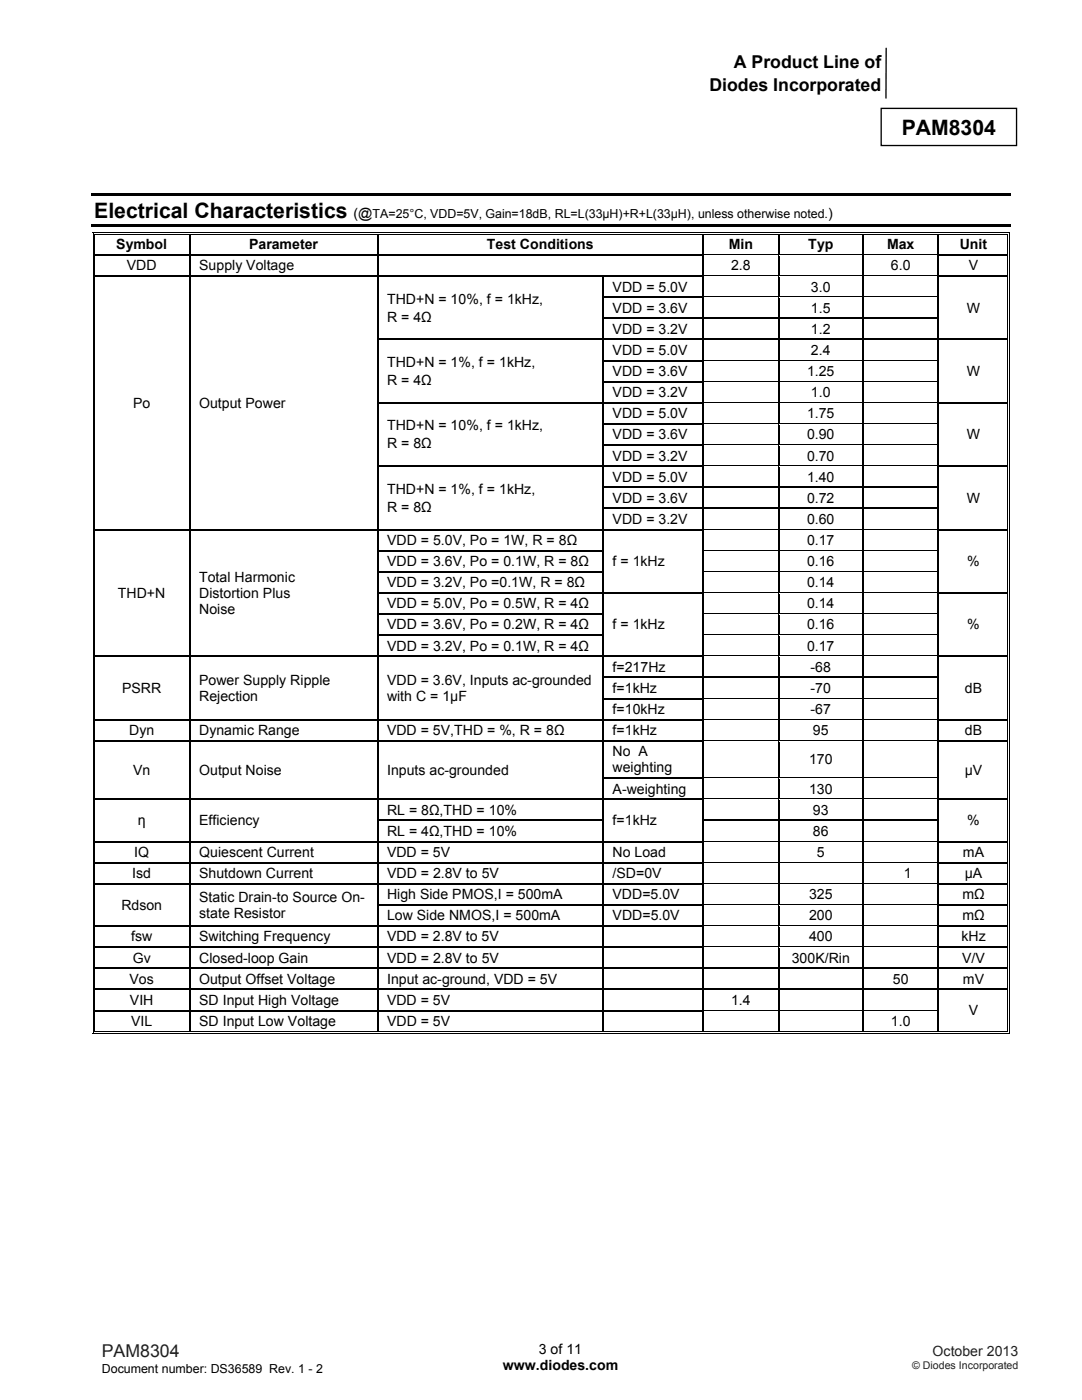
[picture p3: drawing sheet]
<svg xmlns="http://www.w3.org/2000/svg" width="216mm" height="279mm" viewBox="0 0 216 279" stroke-linecap="round" stroke-linejoin="round" font-family="sans-serif">
<defs><g id="words">
<g font-size="4.2">
<text x="179.9" y="27">PAM8304</text>
<text x="18.8" y="43.4">Electrical Characteristics</text>
</g>
<g font-size="3.5">
<text x="146.4" y="13.6">A Product Line of</text>
<text x="141.5" y="18.1">Diodes Incorporated</text>
</g>
<text font-size="3.5" fill="#231f20" x="20.3" y="270.9">PAM8304</text>
<g font-size="2.8">
<text x="70.6" y="43.4">(@</text>
<text x="165.2" y="43.4">)</text>
<text x="23.2" y="49.8">Symbol</text>
<text x="25.3" y="54">VDD</text>
<text x="39.8" y="54">Supply Voltage</text>
<text x="49.7" y="49.8">Parameter</text>
<text x="97.2" y="49.8">Test Conditions</text>
<text x="145.4" y="49.8">Min</text>
<text x="145.9" y="54">2.8</text>
<text x="161.3" y="49.8">Typ</text>
<text x="177" y="49.8">Max</text>
<text x="177.8" y="54">6.0</text>
<text x="191.5" y="49.8">Unit</text>
<text x="193.3" y="54">V</text>
<text x="122.2" y="58.2">VDD = 5.0V</text>
<text x="161.8" y="58.2">3.0</text>
<text x="77.2" y="60.6">THD+N = 10%, f = 1kHz,</text>
<text x="77.2" y="64.2">R = 4Ω</text>
<text x="122.2" y="62.4">VDD = 3.6V</text>
<text x="161.8" y="62.4">1.5</text>
<text x="192.9" y="62.4">W</text>
<text x="122.2" y="66.6">VDD = 3.2V</text>
<text x="122.2" y="70.8">VDD = 5.0V</text>
<text x="161.8" y="66.6">1.2</text>
<text x="161.8" y="70.8">2.4</text>
<text x="77.2" y="73.3">THD+N = 1%, f = 1kHz,</text>
<text x="77.2" y="76.8">R = 4Ω</text>
<text x="122.2" y="75.1">VDD = 3.6V</text>
<text x="161" y="75.1">1.25</text>
<text x="192.9" y="75.1">W</text>
<text x="26.6" y="81.4">Po</text>
<text x="39.8" y="81.4">Output Power</text>
<text x="122.2" y="79.3">VDD = 3.2V</text>
<text x="122.2" y="83.5">VDD = 5.0V</text>
<text x="161" y="83.5">1.75</text>
<text x="161.8" y="79.3">1.0</text>
<text x="77.2" y="85.9">THD+N = 10%, f = 1kHz,</text>
<text x="77.2" y="89.5">R = 8Ω</text>
<text x="122.2" y="87.7">VDD = 3.6V</text>
<text x="161" y="87.7">0.90</text>
<text x="192.9" y="87.7">W</text>
<text x="122.2" y="91.9">VDD = 3.2V</text>
<text x="161" y="91.9">0.70</text>
<text x="77.2" y="98.5">THD+N = 1%, f = 1kHz,</text>
<text x="122.2" y="100.3">VDD = 3.6V</text>
<text x="122.2" y="96.1">VDD = 5.0V</text>
<text x="161" y="96.1">1.40</text>
<text x="161" y="100.3">0.72</text>
<text x="192.9" y="100.3">W</text>
<text x="77.2" y="102.1">R = 8Ω</text>
<text x="122.2" y="104.6">VDD = 3.2V</text>
<text x="161" y="104.6">0.60</text>
<text x="77.2" y="113">VDD = 3.6V, Po = 0.1W, R = 8Ω</text>
<text x="77.2" y="108.8">VDD = 5.0V, Po = 1W, R = 8Ω</text>
<text x="122.2" y="113">f = 1kHz</text>
<text x="161" y="108.8">0.17</text>
<text x="161" y="113">0.16</text>
<text x="193" y="113">%</text>
<text x="23.5" y="119.3">THD+N</text>
<text x="39.8" y="116.1">Total Harmonic</text>
<text x="39.8" y="119.3">Distortion Plus</text>
<text x="77.2" y="117.2">VDD = 3.2V, Po =0.1W, R = 8Ω</text>
<text x="161" y="117.2">0.14</text>
<text x="39.8" y="122.6">Noise</text>
<text x="77.2" y="121.4">VDD = 5.0V, Po = 0.5W, R = 4Ω</text>
<text x="77.2" y="125.6">VDD = 3.6V, Po = 0.2W, R = 4Ω</text>
<text x="122.2" y="125.6">f = 1kHz</text>
<text x="161" y="121.4">0.14</text>
<text x="161" y="125.6">0.16</text>
<text x="193" y="125.6">%</text>
<text x="77.2" y="129.9">VDD = 3.2V, Po = 0.1W, R = 4Ω</text>
<text x="161" y="129.9">0.17</text>
<text x="39.8" y="136.7">Power Supply Ripple</text>
<text x="77.2" y="136.7">VDD = 3.6V, Inputs ac-grounded</text>
<text x="122.2" y="134.1">f=217Hz</text>
<text x="161.7" y="134.1">-68</text>
<text x="24.4" y="138.3">PSRR</text>
<text x="39.8" y="139.9">Rejection</text>
<text x="77.2" y="139.9">with C = 1μF</text>
<text x="122.2" y="138.3">f=1kHz</text>
<text x="122.2" y="142.5">f=10kHz</text>
<text x="161.7" y="138.3">-70</text>
<text x="161.7" y="142.5">-67</text>
<text x="192.5" y="138.3">dB</text>
<text x="25.8" y="146.7">Dyn</text>
<text x="39.8" y="146.7">Dynamic Range</text>
<text x="77.2" y="146.7">VDD = 5V,THD = %, R = 8Ω</text>
<text x="122.2" y="146.7">f=1kHz</text>
<text x="162.2" y="146.7">95</text>
<text x="192.5" y="146.7">dB</text>
<text x="26.6" y="154.7">Vn</text>
<text x="39.7" y="154.7">Output Noise</text>
<text x="77.2" y="154.7">Inputs ac-grounded</text>
<text x="122.2" y="150.9">No A</text>
<text x="122.2" y="154.2">weighting</text>
<text x="161.4" y="152.5">170</text>
<text x="192.5" y="154.7">μV</text>
<text x="122.2" y="158.4">A-weighting</text>
<text x="161.4" y="158.4">130</text>
<text x="27.5" y="164.7">η</text>
<text x="39.8" y="164.7">Efficiency</text>
<text x="77.2" y="166.8">RL = 4Ω,THD = 10%</text>
<text x="77.2" y="162.6">RL = 8Ω,THD = 10%</text>
<text x="122.2" y="164.7">f=1kHz</text>
<text x="162.2" y="162.6">93</text>
<text x="162.2" y="166.8">86</text>
<text x="193" y="164.7">%</text>
<text x="26.8" y="171">IQ</text>
<text x="39.7" y="171">Quiescent Current</text>
<text x="77.2" y="171">VDD = 5V</text>
<text x="122.2" y="171">No Load</text>
<text x="163" y="171">5</text>
<text x="192.2" y="171">mA</text>
<text x="26.4" y="175.2">Isd</text>
<text x="39.7" y="175.2">Shutdown Current</text>
<text x="39.8" y="179.9">Static Drain-to Source On-</text>
<text x="77.2" y="179.5">High Side PMOS,I = 500mA</text>
<text x="77.2" y="175.2">VDD = 2.8V to 5V</text>
<text x="122.2" y="179.5">VDD=5.0V</text>
<text x="122.2" y="175.2">/SD=0V</text>
<text x="161.4" y="179.5">325</text>
<text x="180.4" y="175.2">1</text>
<text x="192" y="179.5">mΩ</text>
<text x="192.5" y="175.2">μA</text>
<text x="24.2" y="181.6">Rdson</text>
<text x="39.8" y="183.2">state Resistor</text>
<text x="77.2" y="183.7">Low Side NMOS,I = 500mA</text>
<text x="122.2" y="183.7">VDD=5.0V</text>
<text x="161.4" y="183.7">200</text>
<text x="192" y="183.7">mΩ</text>
<text x="26.2" y="187.9">fsw</text>
<text x="39.7" y="187.9">Switching Frequency</text>
<text x="77.2" y="187.9">VDD = 2.8V to 5V</text>
<text x="161.4" y="187.9">400</text>
<text x="191.8" y="187.9">kHz</text>
<text x="25.8" y="196.3">Vos</text>
<text x="26.5" y="192.1">Gv</text>
<text x="39.7" y="196.3">Output Offset Voltage</text>
<text x="39.8" y="192.1">Closed-loop Gain</text>
<text x="77.2" y="196.3">Input ac-ground, VDD = 5V</text>
<text x="77.2" y="192.1">VDD = 2.8V to 5V</text>
<text x="158" y="192.1">300K/Rin</text>
<text x="178.2" y="196.3">50</text>
<text x="192" y="192.1">V/V</text>
<text x="192.2" y="196.3">mV</text>
<text x="25.9" y="200.5">VIH</text>
<text x="39.8" y="200.5">SD Input High Voltage</text>
<text x="77.2" y="200.5">VDD = 5V</text>
<text x="145.9" y="200.5">1.4</text>
<text x="193.3" y="202.6">V</text>
<text x="26.2" y="204.7">VIL</text>
<text x="39.7" y="204.7">SD Input Low Voltage</text>
<text x="77.2" y="204.7">VDD = 5V</text>
<text x="177.8" y="204.7">1.0</text>
<text x="100.3" y="273.5">www.diodes.com</text>
<text x="107.5" y="270.2">3 of 11</text>
</g>
<text font-size="2.8" fill="#231f20" x="186.1" y="270.6">October 2013</text>
<g font-size="2.5">
<text x="74.4" y="43.4">TA=25°C, VDD=5V, Gain=18dB, RL=L(33μH)+R+L(33μH), unless otherwise noted.</text>
<text x="20.3" y="274">Document number: DS36589 Rev. 1 - 2</text>
</g>
<text font-size="2.1" fill="#231f20" x="182" y="273.2">© Diodes Incorporated</text>
</g></defs>
<path d="M176.8 9.6v10M175.8 21.6h27v7.4h-27z" fill="none" stroke="#000" stroke-width=".26"/>
<g fill="#000">
<path d="M18.3 38.6h183.4v.5h-183.4zM18.3 44.7h183.4v.5h-183.4zM18.5 46.3h.1v.5h-.1zM18.5 46.3h.5v.2h-.5zM18.8 46.6h.2v.2h-.2zM37.7 46.8h.3zM37.7 46.3h.5v.2h-.5zM37.7 46.6h.5v.2h-.5zM75.2 46.8h.3zM75.2 46.3h.5v.2h-.5zM75.2 46.6h.5v.2h-.5zM140.2 46.8h.3z"/>
<path d="M140.2 46.3h.5v.2h-.5zM140.2 46.6h.5v.2h-.5zM155.2 46.8h.3zM155.2 46.3h.5v.2h-.5zM155.2 46.6h.5v.2h-.5zM172.1 46.8h.3zM172.1 46.3h.5v.2h-.5zM172.1 46.6h.5v.2h-.5zM187.1 46.8h.3zM187.1 46.3h.5v.2h-.5zM187.1 46.6h.5v.2h-.5zM201 46.3h.5v.2h-.5z"/>
<path d="M201 46.6h.2v.2h-.2zM201.4 46.3h.1v.5h-.1z"/>
</g>
<g fill="none" stroke="#000" stroke-width=".2">
<path d="M18.6 46.8v4M18.9 46.8v4M19 46.4h18.7M19 46.7h18.7M38.2 46.4h37M38.2 46.7h37M75.7 46.4h64.5M75.7 46.7h64.5M140.7 46.4h14.5M140.7 46.7h14.5M155.7 46.4h16.4M155.7 46.7h16.4"/>
<path d="M172.6 46.4h14.5M172.6 46.7h14.5M187.6 46.4h13.4M187.6 46.7h13.4M201.1 46.8v4M201.5 46.8v4"/>
</g>
<path d="M37.8 46.8v4M75.3 46.8v4M140.3 46.8v4M155.3 46.8v4M172.2 46.8v4M187.2 46.8v4" fill="none" stroke="#000" stroke-width=".25"/>
<g fill="#fff">
<path d="M140.5 51h14.7v4h-14.7z"/>
<path d="M142.2 51h11.2v4h-11.2z"/>
<path d="M155.5 51h16.6v4h-16.6z"/>
<path d="M157.2 51h13.1v4h-13.1z"/>
<path d="M172.4 51h14.7v4h-14.7z"/>
<path d="M174.1 51h11.2v4h-11.2z"/>
</g>
<path d="M18.5 50.8h.1v.2h-.1zM18.8 50.8h.2v.2h-.2zM37.7 50.8h.3v.2h-.3zM75.2 50.8h.3v.2h-.3zM140.2 50.8h.3v.2h-.3z" fill="#000"/>
<path d="M19 50.9h18.7M38 50.9h37.2M75.5 50.9h64.7M140.5 50.9h14.7" fill="none" stroke="#000" stroke-width=".25"/>
<path d="M140.5 51h14.7z" fill="#fff"/>
<path d="M155.2 50.8h.3v.2h-.3z" fill="#000"/>
<path d="M155.5 50.9h16.6" fill="none" stroke="#000" stroke-width=".25"/>
<path d="M155.5 51h16.6z" fill="#fff"/>
<path d="M172.1 50.8h.3v.2h-.3z" fill="#000"/>
<path d="M172.4 50.9h14.7" fill="none" stroke="#000" stroke-width=".25"/>
<path d="M172.4 51h14.7z" fill="#fff"/>
<path d="M187.1 50.8h.3v.2h-.3zM201 50.8h.2v.2h-.2zM201.4 50.8h.1v.2h-.1z" fill="#000"/>
<path d="M37.8 51v4M75.3 51v4M140.3 51v4M155.3 51v4M172.2 51v4M187.2 51v4M187.4 50.9h13.6" fill="none" stroke="#000" stroke-width=".25"/>
<path d="M18.6 51v4M18.9 51v4M201.1 51v4M201.5 51v4" fill="none" stroke="#000" stroke-width=".2"/>
<g fill="#fff">
<path d="M140.5 55.2h14.7v4h-14.7z"/>
<path d="M142.2 55.2h11.2v4h-11.2z"/>
<path d="M155.5 55.2h16.6v4h-16.6z"/>
<path d="M157.2 55.2h13.1v4h-13.1z"/>
<path d="M172.4 55.2h14.7v4h-14.7z"/>
<path d="M174.1 55.2h11.2v4h-11.2z"/>
</g>
<path d="M18.5 55h.1v.2h-.1zM18.8 55h.2v.2h-.2zM37.7 55h.3v.2h-.3zM75.2 55h.3v.2h-.3zM120.2 55h.3v.2h-.3zM140.2 55h.3v.2h-.3z" fill="#000"/>
<path d="M19 55.1h18.7M38 55.1h37.2M75.5 55.1h44.7M120.5 55.1h19.7M140.5 55.1h14.7" fill="none" stroke="#000" stroke-width=".25"/>
<path d="M140.5 55.2h14.7z" fill="#fff"/>
<path d="M155.2 55h.3v.2h-.3z" fill="#000"/>
<path d="M155.5 55.1h16.6" fill="none" stroke="#000" stroke-width=".25"/>
<path d="M155.5 55.2h16.6z" fill="#fff"/>
<path d="M172.1 55h.3v.2h-.3z" fill="#000"/>
<path d="M172.4 55.1h14.7" fill="none" stroke="#000" stroke-width=".25"/>
<path d="M172.4 55.2h14.7z" fill="#fff"/>
<path d="M187.1 55h.3v.2h-.3zM201 55h.2v.2h-.2zM201.4 55h.1v.2h-.1z" fill="#000"/>
<path d="M37.8 55.2v4M75.3 55.2v4M120.3 55.2v4M140.3 55.2v4M155.3 55.2v4M172.2 55.2v4M187.2 55.2v4M187.4 55.1h13.6" fill="none" stroke="#000" stroke-width=".25"/>
<path d="M18.6 55.2v4M18.9 55.2v4M201.1 55.2v4M201.5 55.2v4" fill="none" stroke="#000" stroke-width=".2"/>
<g fill="#fff">
<path d="M140.5 59.5h14.7v3.9h-14.7z"/>
<path d="M142.2 59.5h11.2v3.9h-11.2z"/>
<path d="M155.5 59.5h16.6v3.9h-16.6z"/>
<path d="M157.2 59.5h13.1v3.9h-13.1z"/>
<path d="M172.4 59.5h14.7v3.9h-14.7z"/>
<path d="M174.1 59.5h11.2v3.9h-11.2z"/>
</g>
<path d="M18.5 59.2h.1v.3h-.1zM18.8 59.2h.2v.3h-.2zM37.7 59.2h.3v.3h-.3zM75.2 59.2h.3v.3h-.3zM120.2 59.2h.3v.3h-.3zM140.2 59.2h.3v.3h-.3z" fill="#000"/>
<path d="M120.5 59.3h19.7M140.5 59.3h14.7" fill="none" stroke="#000" stroke-width=".25"/>
<path d="M140.5 59.5h14.7z" fill="#fff"/>
<path d="M155.2 59.2h.3v.3h-.3z" fill="#000"/>
<path d="M155.5 59.3h16.6" fill="none" stroke="#000" stroke-width=".25"/>
<path d="M155.5 59.5h16.6z" fill="#fff"/>
<path d="M172.1 59.2h.3v.3h-.3z" fill="#000"/>
<path d="M172.4 59.3h14.7" fill="none" stroke="#000" stroke-width=".25"/>
<path d="M172.4 59.5h14.7z" fill="#fff"/>
<path d="M187.1 59.2h.3v.3h-.3zM201 59.2h.2v.3h-.2zM201.4 59.2h.1v.3h-.1z" fill="#000"/>
<path d="M18.6 59.5v3.9M18.9 59.5v3.9M201.1 59.5v3.9M201.5 59.5v3.9" fill="none" stroke="#000" stroke-width=".2"/>
<path d="M37.8 59.5v3.9M75.3 59.5v3.9M120.3 59.5v3.9M140.3 59.5v3.9M155.3 59.5v3.9M172.2 59.5v3.9M187.2 59.5v3.9" fill="none" stroke="#000" stroke-width=".25"/>
<g fill="#fff">
<path d="M140.5 63.7h14.7v3.9h-14.7z"/>
<path d="M142.2 63.7h11.2v3.9h-11.2z"/>
<path d="M155.5 63.7h16.6v3.9h-16.6z"/>
<path d="M157.2 63.7h13.1v3.9h-13.1z"/>
<path d="M172.4 63.7h14.7v3.9h-14.7z"/>
<path d="M174.1 63.7h11.2v3.9h-11.2z"/>
</g>
<path d="M18.5 63.4h.1v.3h-.1zM18.8 63.4h.2v.3h-.2zM37.7 63.4h.3v.3h-.3zM75.2 63.4h.3v.3h-.3zM120.2 63.4h.3v.3h-.3zM140.2 63.4h.3v.3h-.3z" fill="#000"/>
<path d="M120.5 63.5h19.7M140.5 63.5h14.7" fill="none" stroke="#000" stroke-width=".25"/>
<path d="M140.5 63.7h14.7z" fill="#fff"/>
<path d="M155.2 63.4h.3v.3h-.3z" fill="#000"/>
<path d="M155.5 63.5h16.6" fill="none" stroke="#000" stroke-width=".25"/>
<path d="M155.5 63.7h16.6z" fill="#fff"/>
<path d="M172.1 63.4h.3v.3h-.3z" fill="#000"/>
<path d="M172.4 63.5h14.7" fill="none" stroke="#000" stroke-width=".25"/>
<path d="M172.4 63.7h14.7z" fill="#fff"/>
<path d="M187.1 63.4h.3v.3h-.3zM201 63.4h.2v.3h-.2zM201.4 63.4h.1v.3h-.1z" fill="#000"/>
<path d="M18.6 63.7v3.9M18.9 63.7v3.9M201.1 63.7v3.9M201.5 63.7v3.9" fill="none" stroke="#000" stroke-width=".2"/>
<path d="M37.8 63.7v3.9M75.3 63.7v3.9M120.3 63.7v3.9M140.3 63.7v3.9M155.3 63.7v3.9M172.2 63.7v3.9M187.2 63.7v3.9" fill="none" stroke="#000" stroke-width=".25"/>
<g fill="#fff">
<path d="M140.5 67.9h14.7v3.9h-14.7z"/>
<path d="M142.2 67.9h11.2v3.9h-11.2z"/>
<path d="M155.5 67.9h16.6v3.9h-16.6z"/>
<path d="M157.2 67.9h13.1v3.9h-13.1z"/>
<path d="M172.4 67.9h14.7v3.9h-14.7z"/>
<path d="M174.1 67.9h11.2v3.9h-11.2z"/>
</g>
<path d="M18.5 67.6h.1v.3h-.1zM18.8 67.6h.2v.3h-.2zM37.7 67.6h.3v.3h-.3zM75.2 67.6h.3v.3h-.3zM120.2 67.6h.3v.3h-.3zM140.2 67.6h.3v.3h-.3z" fill="#000"/>
<path d="M75.5 67.8h44.7M120.5 67.8h19.7M140.5 67.8h14.7" fill="none" stroke="#000" stroke-width=".25"/>
<path d="M140.5 67.9h14.7z" fill="#fff"/>
<path d="M155.2 67.6h.3v.3h-.3z" fill="#000"/>
<path d="M155.5 67.8h16.6" fill="none" stroke="#000" stroke-width=".25"/>
<path d="M155.5 67.9h16.6z" fill="#fff"/>
<path d="M172.1 67.6h.3v.3h-.3z" fill="#000"/>
<path d="M172.4 67.8h14.7" fill="none" stroke="#000" stroke-width=".25"/>
<path d="M172.4 67.9h14.7z" fill="#fff"/>
<path d="M187.1 67.6h.3v.3h-.3zM201 67.6h.2v.3h-.2zM201.4 67.6h.1v.3h-.1z" fill="#000"/>
<path d="M37.8 67.9v3.9M75.3 67.9v3.9M120.3 67.9v3.9M140.3 67.9v3.9M155.3 67.9v3.9M172.2 67.9v3.9M187.2 67.9v3.9M187.4 67.8h13.6" fill="none" stroke="#000" stroke-width=".25"/>
<path d="M18.6 67.9v3.9M18.9 67.9v3.9M201.1 67.9v3.9M201.5 67.9v3.9" fill="none" stroke="#000" stroke-width=".2"/>
<g fill="#fff">
<path d="M140.5 72.1h14.7v4h-14.7z"/>
<path d="M142.2 72.1h11.2v4h-11.2z"/>
<path d="M155.5 72.1h16.6v4h-16.6z"/>
<path d="M157.2 72.1h13.1v4h-13.1z"/>
<path d="M172.4 72.1h14.7v4h-14.7z"/>
<path d="M174.1 72.1h11.2v4h-11.2z"/>
</g>
<path d="M18.5 71.8h.1v.3h-.1zM18.8 71.8h.2v.3h-.2zM37.7 71.8h.3v.3h-.3zM75.2 71.8h.3v.3h-.3zM120.2 71.8h.3v.3h-.3zM140.2 71.8h.3v.3h-.3z" fill="#000"/>
<path d="M120.5 72h19.7M140.5 72h14.7" fill="none" stroke="#000" stroke-width=".25"/>
<path d="M140.5 72.1h14.7z" fill="#fff"/>
<path d="M155.2 71.8h.3v.3h-.3z" fill="#000"/>
<path d="M155.5 72h16.6" fill="none" stroke="#000" stroke-width=".25"/>
<path d="M155.5 72.1h16.6z" fill="#fff"/>
<path d="M172.1 71.8h.3v.3h-.3z" fill="#000"/>
<path d="M172.4 72h14.7" fill="none" stroke="#000" stroke-width=".25"/>
<path d="M172.4 72.1h14.7z" fill="#fff"/>
<path d="M187.1 71.8h.3v.3h-.3zM201 71.8h.2v.3h-.2zM201.4 71.8h.1v.3h-.1z" fill="#000"/>
<path d="M18.6 72.1v4M18.9 72.1v4M201.1 72.1v4M201.5 72.1v4" fill="none" stroke="#000" stroke-width=".2"/>
<path d="M37.8 72.1v4M75.3 72.1v4M120.3 72.1v4M140.3 72.1v4M155.3 72.1v4M172.2 72.1v4M187.2 72.1v4" fill="none" stroke="#000" stroke-width=".25"/>
<g fill="#fff">
<path d="M140.5 76.3h14.7v4h-14.7z"/>
<path d="M142.2 76.3h11.2v4h-11.2z"/>
<path d="M155.5 76.3h16.6v4h-16.6z"/>
<path d="M157.2 76.3h13.1v4h-13.1z"/>
<path d="M172.4 76.3h14.7v4h-14.7z"/>
<path d="M174.1 76.3h11.2v4h-11.2z"/>
</g>
<path d="M18.5 76.1h.1v.2h-.1zM18.8 76.1h.2v.2h-.2zM37.7 76.1h.3v.2h-.3zM75.2 76.1h.3v.2h-.3zM120.2 76.1h.3v.2h-.3zM140.2 76.1h.3v.2h-.3z" fill="#000"/>
<path d="M120.5 76.2h19.7M140.5 76.2h14.7" fill="none" stroke="#000" stroke-width=".25"/>
<path d="M140.5 76.3h14.7z" fill="#fff"/>
<path d="M155.2 76.1h.3v.2h-.3z" fill="#000"/>
<path d="M155.5 76.2h16.6" fill="none" stroke="#000" stroke-width=".25"/>
<path d="M155.5 76.3h16.6z" fill="#fff"/>
<path d="M172.1 76.1h.3v.2h-.3z" fill="#000"/>
<path d="M172.4 76.2h14.7" fill="none" stroke="#000" stroke-width=".25"/>
<path d="M172.4 76.3h14.7z" fill="#fff"/>
<path d="M187.1 76.1h.3v.2h-.3zM201 76.1h.2v.2h-.2zM201.4 76.1h.1v.2h-.1z" fill="#000"/>
<path d="M18.6 76.3v4M18.9 76.3v4M201.1 76.3v4M201.5 76.3v4" fill="none" stroke="#000" stroke-width=".2"/>
<path d="M37.8 76.3v4M75.3 76.3v4M120.3 76.3v4M140.3 76.3v4M155.3 76.3v4M172.2 76.3v4M187.2 76.3v4" fill="none" stroke="#000" stroke-width=".25"/>
<g fill="#fff">
<path d="M140.5 80.5h14.7v4h-14.7z"/>
<path d="M142.2 80.5h11.2v4h-11.2z"/>
<path d="M155.5 80.5h16.6v4h-16.6z"/>
<path d="M157.2 80.5h13.1v4h-13.1z"/>
<path d="M172.4 80.5h14.7v4h-14.7z"/>
<path d="M174.1 80.5h11.2v4h-11.2z"/>
</g>
<path d="M18.5 80.3h.1v.2h-.1zM18.8 80.3h.2v.2h-.2zM37.7 80.3h.3v.2h-.3zM75.2 80.3h.3v.2h-.3zM120.2 80.3h.3v.2h-.3zM140.2 80.3h.3v.2h-.3z" fill="#000"/>
<path d="M75.5 80.4h44.7M120.5 80.4h19.7M140.5 80.4h14.7" fill="none" stroke="#000" stroke-width=".25"/>
<path d="M140.5 80.5h14.7z" fill="#fff"/>
<path d="M155.2 80.3h.3v.2h-.3z" fill="#000"/>
<path d="M155.5 80.4h16.6" fill="none" stroke="#000" stroke-width=".25"/>
<path d="M155.5 80.5h16.6z" fill="#fff"/>
<path d="M172.1 80.3h.3v.2h-.3z" fill="#000"/>
<path d="M172.4 80.4h14.7" fill="none" stroke="#000" stroke-width=".25"/>
<path d="M172.4 80.5h14.7z" fill="#fff"/>
<path d="M187.1 80.3h.3v.2h-.3zM201 80.3h.2v.2h-.2zM201.4 80.3h.1v.2h-.1z" fill="#000"/>
<path d="M37.8 80.5v4M75.3 80.5v4M120.3 80.5v4M140.3 80.5v4M155.3 80.5v4M172.2 80.5v4M187.2 80.5v4M187.4 80.4h13.6" fill="none" stroke="#000" stroke-width=".25"/>
<path d="M18.6 80.5v4M18.9 80.5v4M201.1 80.5v4M201.5 80.5v4" fill="none" stroke="#000" stroke-width=".2"/>
<g fill="#fff">
<path d="M140.5 84.8h14.7v3.9h-14.7z"/>
<path d="M142.2 84.8h11.2v3.9h-11.2z"/>
<path d="M155.5 84.8h16.6v3.9h-16.6z"/>
<path d="M157.2 84.8h13.1v3.9h-13.1z"/>
<path d="M172.4 84.8h14.7v3.9h-14.7z"/>
<path d="M174.1 84.8h11.2v3.9h-11.2z"/>
</g>
<path d="M18.5 84.5h.1v.3h-.1zM18.8 84.5h.2v.3h-.2zM37.7 84.5h.3v.3h-.3zM75.2 84.5h.3v.3h-.3zM120.2 84.5h.3v.3h-.3zM140.2 84.5h.3v.3h-.3z" fill="#000"/>
<path d="M120.5 84.6h19.7M140.5 84.6h14.7" fill="none" stroke="#000" stroke-width=".25"/>
<path d="M140.5 84.7l14.7 .1z" fill="#fff"/>
<path d="M155.2 84.5h.3v.3h-.3z" fill="#000"/>
<path d="M155.5 84.6h16.6" fill="none" stroke="#000" stroke-width=".25"/>
<path d="M155.5 84.7l16.6 .1z" fill="#fff"/>
<path d="M172.1 84.5h.3v.3h-.3z" fill="#000"/>
<path d="M172.4 84.6h14.7" fill="none" stroke="#000" stroke-width=".25"/>
<path d="M172.4 84.7l14.7 .1z" fill="#fff"/>
<path d="M187.1 84.5h.3v.3h-.3zM201 84.5h.2v.3h-.2zM201.4 84.5h.1v.3h-.1z" fill="#000"/>
<path d="M18.6 84.8v3.9M18.9 84.8v3.9M201.1 84.8v3.9M201.5 84.8v3.9" fill="none" stroke="#000" stroke-width=".2"/>
<path d="M37.8 84.8v3.9M75.3 84.8v3.9M120.3 84.8v3.9M140.3 84.8v3.9M155.3 84.8v3.9M172.2 84.8v3.9M187.2 84.8v3.9" fill="none" stroke="#000" stroke-width=".25"/>
<g fill="#fff">
<path d="M140.5 89h14.7v3.9h-14.7z"/>
<path d="M142.2 89h11.2v3.9h-11.2z"/>
<path d="M155.5 89h16.6v3.9h-16.6z"/>
<path d="M157.2 89h13.1v3.9h-13.1z"/>
<path d="M172.4 89h14.7v3.9h-14.7z"/>
<path d="M174.1 89h11.2v3.9h-11.2z"/>
</g>
<path d="M18.5 88.7h.1v.3h-.1zM18.8 88.7h.2v.3h-.2zM37.7 88.7h.3v.3h-.3zM75.2 88.7h.3v.3h-.3zM120.2 88.7h.3v.3h-.3zM140.2 88.7h.3v.3h-.3z" fill="#000"/>
<path d="M120.5 88.8h19.7M140.5 88.8h14.7" fill="none" stroke="#000" stroke-width=".25"/>
<path d="M140.5 89h14.7z" fill="#fff"/>
<path d="M155.2 88.7h.3v.3h-.3z" fill="#000"/>
<path d="M155.5 88.8h16.6" fill="none" stroke="#000" stroke-width=".25"/>
<path d="M155.5 89h16.6z" fill="#fff"/>
<path d="M172.1 88.7h.3v.3h-.3z" fill="#000"/>
<path d="M172.4 88.8h14.7" fill="none" stroke="#000" stroke-width=".25"/>
<path d="M172.4 89h14.7z" fill="#fff"/>
<path d="M187.1 88.7h.3v.3h-.3zM201 88.7h.2v.3h-.2zM201.4 88.7h.1v.3h-.1z" fill="#000"/>
<path d="M18.6 89v3.9M18.9 89v3.9M201.1 89v3.9M201.5 89v3.9" fill="none" stroke="#000" stroke-width=".2"/>
<path d="M37.8 89v3.9M75.3 89v3.9M120.3 89v3.9M140.3 89v3.9M155.3 89v3.9M172.2 89v3.9M187.2 89v3.9" fill="none" stroke="#000" stroke-width=".25"/>
<g fill="#fff">
<path d="M140.5 93.2h14.7v3.9h-14.7z"/>
<path d="M142.2 93.2h11.2v3.9h-11.2z"/>
<path d="M155.5 93.2h16.6v3.9h-16.6z"/>
<path d="M157.2 93.2h13.1v3.9h-13.1z"/>
<path d="M172.4 93.2h14.7v3.9h-14.7z"/>
<path d="M174.1 93.2h11.2v3.9h-11.2z"/>
</g>
<path d="M18.5 92.9h.1v.3h-.1zM18.8 92.9h.2v.3h-.2zM37.7 92.9h.3v.3h-.3zM75.2 92.9h.3v.3h-.3zM120.2 92.9h.3v.3h-.3zM140.2 92.9h.3v.3h-.3z" fill="#000"/>
<path d="M75.5 93h44.7M120.5 93h19.7M140.5 93h14.7" fill="none" stroke="#000" stroke-width=".25"/>
<path d="M140.5 93.2h14.7z" fill="#fff"/>
<path d="M155.2 92.9h.3v.3h-.3z" fill="#000"/>
<path d="M155.5 93h16.6" fill="none" stroke="#000" stroke-width=".25"/>
<path d="M155.5 93.2h16.6z" fill="#fff"/>
<path d="M172.1 92.9h.3v.3h-.3z" fill="#000"/>
<path d="M172.4 93h14.7" fill="none" stroke="#000" stroke-width=".25"/>
<path d="M172.4 93.2h14.7z" fill="#fff"/>
<path d="M187.1 92.9h.3v.3h-.3zM201 92.9h.2v.3h-.2zM201.4 92.9h.1v.3h-.1z" fill="#000"/>
<path d="M37.8 93.2v3.9M75.3 93.2v3.9M120.3 93.2v3.9M140.3 93.2v3.9M155.3 93.2v3.9M172.2 93.2v3.9M187.2 93.2v3.9M187.4 93h13.6" fill="none" stroke="#000" stroke-width=".25"/>
<path d="M18.6 93.2v3.9M18.9 93.2v3.9M201.1 93.2v3.9M201.5 93.2v3.9" fill="none" stroke="#000" stroke-width=".2"/>
<g fill="#fff">
<path d="M140.5 97.4h14.7v3.9h-14.7z"/>
<path d="M142.2 97.4h11.2v3.9h-11.2z"/>
<path d="M155.5 97.4h16.6v3.9h-16.6z"/>
<path d="M157.2 97.4h13.1v3.9h-13.1z"/>
<path d="M172.4 97.4h14.7v3.9h-14.7z"/>
<path d="M174.1 97.4h11.2v3.9h-11.2z"/>
</g>
<path d="M18.5 97.1h.1v.3h-.1zM18.8 97.1h.2v.3h-.2zM37.7 97.1h.3v.3h-.3zM75.2 97.1h.3v.3h-.3zM120.2 97.1h.3v.3h-.3zM140.2 97.1h.3v.3h-.3z" fill="#000"/>
<path d="M120.5 97.3h19.7M140.5 97.3h14.7" fill="none" stroke="#000" stroke-width=".25"/>
<path d="M140.5 97.4h14.7z" fill="#fff"/>
<path d="M155.2 97.1h.3v.3h-.3z" fill="#000"/>
<path d="M155.5 97.3h16.6" fill="none" stroke="#000" stroke-width=".25"/>
<path d="M155.5 97.4h16.6z" fill="#fff"/>
<path d="M172.1 97.1h.3v.3h-.3z" fill="#000"/>
<path d="M172.4 97.3h14.7" fill="none" stroke="#000" stroke-width=".25"/>
<path d="M172.4 97.4h14.7z" fill="#fff"/>
<path d="M187.1 97.1h.3v.3h-.3zM201 97.1h.2v.3h-.2zM201.4 97.1h.1v.3h-.1z" fill="#000"/>
<path d="M18.6 97.4v3.9M18.9 97.4v3.9M201.1 97.4v3.9M201.5 97.4v3.9" fill="none" stroke="#000" stroke-width=".2"/>
<path d="M37.8 97.4v3.9M75.3 97.4v3.9M120.3 97.4v3.9M140.3 97.4v3.9M155.3 97.4v3.9M172.2 97.4v3.9M187.2 97.4v3.9" fill="none" stroke="#000" stroke-width=".25"/>
<g fill="#fff">
<path d="M140.5 101.6h14.7v4h-14.7z"/>
<path d="M142.2 101.6h11.2v4h-11.2z"/>
<path d="M155.5 101.6h16.6v4h-16.6z"/>
<path d="M157.2 101.6h13.1v4h-13.1z"/>
<path d="M172.4 101.6h14.7v4h-14.7z"/>
<path d="M174.1 101.6h11.2v4h-11.2z"/>
</g>
<path d="M18.5 101.3h.1v.3h-.1zM18.8 101.3h.2v.3h-.2zM37.7 101.3h.3v.3h-.3zM75.2 101.3h.3v.3h-.3zM120.2 101.3h.3v.3h-.3zM140.2 101.3h.3v.3h-.3z" fill="#000"/>
<path d="M120.5 101.5h19.7M140.5 101.5h14.7" fill="none" stroke="#000" stroke-width=".25"/>
<path d="M140.5 101.6h14.7z" fill="#fff"/>
<path d="M155.2 101.3h.3v.3h-.3z" fill="#000"/>
<path d="M155.5 101.5h16.6" fill="none" stroke="#000" stroke-width=".25"/>
<path d="M155.5 101.6h16.6z" fill="#fff"/>
<path d="M172.1 101.3h.3v.3h-.3z" fill="#000"/>
<path d="M172.4 101.5h14.7" fill="none" stroke="#000" stroke-width=".25"/>
<path d="M172.4 101.6h14.7z" fill="#fff"/>
<path d="M187.1 101.3h.3v.3h-.3zM201 101.3h.2v.3h-.2zM201.4 101.3h.1v.3h-.1z" fill="#000"/>
<path d="M18.6 101.6v4M18.9 101.6v4M201.1 101.6v4M201.5 101.6v4" fill="none" stroke="#000" stroke-width=".2"/>
<path d="M37.8 101.6v4M75.3 101.6v4M120.3 101.6v4M140.3 101.6v4M155.3 101.6v4M172.2 101.6v4M187.2 101.6v4" fill="none" stroke="#000" stroke-width=".25"/>
<g fill="#fff">
<path d="M140.5 105.8h14.7v4h-14.7z"/>
<path d="M142.2 105.8h11.2v4h-11.2z"/>
<path d="M155.5 105.8h16.6v4h-16.6z"/>
<path d="M157.2 105.8h13.1v4h-13.1z"/>
<path d="M172.4 105.8h14.7v4h-14.7z"/>
<path d="M174.1 105.8h11.2v4h-11.2z"/>
</g>
<path d="M18.5 105.6h.1v.2h-.1zM18.8 105.6h.2v.2h-.2zM37.7 105.6h.3v.2h-.3zM75.2 105.6h.3v.2h-.3zM120.2 105.6h.3v.2h-.3zM140.2 105.6h.3v.2h-.3z" fill="#000"/>
<path d="M19 105.7h18.7M38 105.7h37.2M75.5 105.7h44.7M120.5 105.7h19.7M140.5 105.7h14.7" fill="none" stroke="#000" stroke-width=".25"/>
<path d="M140.5 105.8h14.7z" fill="#fff"/>
<path d="M155.2 105.6h.3v.2h-.3z" fill="#000"/>
<path d="M155.5 105.7h16.6" fill="none" stroke="#000" stroke-width=".25"/>
<path d="M155.5 105.8h16.6z" fill="#fff"/>
<path d="M172.1 105.6h.3v.2h-.3z" fill="#000"/>
<path d="M172.4 105.7h14.7" fill="none" stroke="#000" stroke-width=".25"/>
<path d="M172.4 105.8h14.7z" fill="#fff"/>
<path d="M187.1 105.6h.3v.2h-.3zM201 105.6h.2v.2h-.2zM201.4 105.6h.1v.2h-.1z" fill="#000"/>
<path d="M37.8 105.8v4M75.3 105.8v4M120.3 105.8v4M140.3 105.8v4M155.3 105.8v4M172.2 105.8v4M187.2 105.8v4M187.4 105.7h13.6" fill="none" stroke="#000" stroke-width=".25"/>
<path d="M18.6 105.8v4M18.9 105.8v4M201.1 105.8v4M201.5 105.8v4" fill="none" stroke="#000" stroke-width=".2"/>
<g fill="#fff">
<path d="M140.5 110h14.7v4h-14.7z"/>
<path d="M142.2 110h11.2v4h-11.2z"/>
<path d="M155.5 110h16.6v4h-16.6z"/>
<path d="M157.2 110h13.1v4h-13.1z"/>
<path d="M172.4 110h14.7v4h-14.7z"/>
<path d="M174.1 110h11.2v4h-11.2z"/>
</g>
<path d="M18.5 109.8h.1v.2h-.1zM18.8 109.8h.2v.2h-.2zM37.7 109.8h.3v.2h-.3zM75.2 109.8h.3v.2h-.3zM120.2 109.8h.3v.2h-.3zM140.2 109.8h.3v.2h-.3z" fill="#000"/>
<path d="M75.5 109.9h44.7M140.5 109.9h14.7" fill="none" stroke="#000" stroke-width=".25"/>
<path d="M140.5 110h14.7z" fill="#fff"/>
<path d="M155.2 109.8h.3v.2h-.3z" fill="#000"/>
<path d="M155.5 109.9h16.6" fill="none" stroke="#000" stroke-width=".25"/>
<path d="M155.5 110h16.6z" fill="#fff"/>
<path d="M172.1 109.8h.3v.2h-.3z" fill="#000"/>
<path d="M172.4 109.9h14.7" fill="none" stroke="#000" stroke-width=".25"/>
<path d="M172.4 110h14.7z" fill="#fff"/>
<path d="M187.1 109.8h.3v.2h-.3zM201 109.8h.2v.2h-.2zM201.4 109.8h.1v.2h-.1z" fill="#000"/>
<path d="M18.6 110v4M18.9 110v4M201.1 110v4M201.5 110v4" fill="none" stroke="#000" stroke-width=".2"/>
<path d="M37.8 110v4M75.3 110v4M120.3 110v4M140.3 110v4M155.3 110v4M172.2 110v4M187.2 110v4" fill="none" stroke="#000" stroke-width=".25"/>
<g fill="#fff">
<path d="M140.5 114.3h14.7v3.9h-14.7z"/>
<path d="M142.2 114.3h11.2v3.9h-11.2z"/>
<path d="M155.5 114.3h16.6v3.9h-16.6z"/>
<path d="M157.2 114.3h13.1v3.9h-13.1z"/>
<path d="M172.4 114.3h14.7v3.9h-14.7z"/>
<path d="M174.1 114.3h11.2v3.9h-11.2z"/>
</g>
<path d="M18.5 114h.1v.3h-.1zM18.8 114h.2v.3h-.2zM37.7 114h.3v.3h-.3zM75.2 114h.3v.3h-.3zM120.2 114h.3v.3h-.3zM140.2 114h.3v.3h-.3z" fill="#000"/>
<path d="M75.5 114.1h44.7M140.5 114.1h14.7" fill="none" stroke="#000" stroke-width=".25"/>
<path d="M140.5 114.3h14.7z" fill="#fff"/>
<path d="M155.2 114h.3v.3h-.3z" fill="#000"/>
<path d="M155.5 114.1h16.6" fill="none" stroke="#000" stroke-width=".25"/>
<path d="M155.5 114.3h16.6z" fill="#fff"/>
<path d="M172.1 114h.3v.3h-.3z" fill="#000"/>
<path d="M172.4 114.1h14.7" fill="none" stroke="#000" stroke-width=".25"/>
<path d="M172.4 114.3h14.7z" fill="#fff"/>
<path d="M187.1 114h.3v.3h-.3zM201 114h.2v.3h-.2zM201.4 114h.1v.3h-.1z" fill="#000"/>
<path d="M18.6 114.3v3.9M18.9 114.3v3.9M201.1 114.3v3.9M201.5 114.3v3.9" fill="none" stroke="#000" stroke-width=".2"/>
<path d="M37.8 114.3v3.9M75.3 114.3v3.9M120.3 114.3v3.9M140.3 114.3v3.9M155.3 114.3v3.9M172.2 114.3v3.9M187.2 114.3v3.9" fill="none" stroke="#000" stroke-width=".25"/>
<g fill="#fff">
<path d="M140.5 118.5h14.7v3.9h-14.7z"/>
<path d="M142.2 118.5h11.2v3.9h-11.2z"/>
<path d="M155.5 118.5h16.6v3.9h-16.6z"/>
<path d="M157.2 118.5h13.1v3.9h-13.1z"/>
<path d="M172.4 118.5h14.7v3.9h-14.7z"/>
<path d="M174.1 118.5h11.2v3.9h-11.2z"/>
</g>
<path d="M18.5 118.2h.1v.3h-.1zM18.8 118.2h.2v.3h-.2zM37.7 118.2h.3v.3h-.3zM75.2 118.2h.3v.3h-.3zM120.2 118.2h.3v.3h-.3zM140.2 118.2h.3v.3h-.3z" fill="#000"/>
<path d="M75.5 118.3h44.7M120.5 118.3h19.7M140.5 118.3h14.7" fill="none" stroke="#000" stroke-width=".25"/>
<path d="M140.5 118.5h14.7z" fill="#fff"/>
<path d="M155.2 118.2h.3v.3h-.3z" fill="#000"/>
<path d="M155.5 118.3h16.6" fill="none" stroke="#000" stroke-width=".25"/>
<path d="M155.5 118.5h16.6z" fill="#fff"/>
<path d="M172.1 118.2h.3v.3h-.3z" fill="#000"/>
<path d="M172.4 118.3h14.7" fill="none" stroke="#000" stroke-width=".25"/>
<path d="M172.4 118.5h14.7z" fill="#fff"/>
<path d="M187.1 118.2h.3v.3h-.3zM201 118.2h.2v.3h-.2zM201.4 118.2h.1v.3h-.1z" fill="#000"/>
<path d="M37.8 118.5v3.9M75.3 118.5v3.9M120.3 118.5v3.9M140.3 118.5v3.9M155.3 118.5v3.9M172.2 118.5v3.9M187.2 118.5v3.9M187.4 118.3h13.6" fill="none" stroke="#000" stroke-width=".25"/>
<path d="M18.6 118.5v3.9M18.9 118.5v3.9M201.1 118.5v3.9M201.5 118.5v3.9" fill="none" stroke="#000" stroke-width=".2"/>
<g fill="#fff">
<path d="M140.5 122.7h14.7v3.9h-14.7z"/>
<path d="M142.2 122.7h11.2v3.9h-11.2z"/>
<path d="M155.5 122.7h16.6v3.9h-16.6z"/>
<path d="M157.2 122.7h13.1v3.9h-13.1z"/>
<path d="M172.4 122.7h14.7v3.9h-14.7z"/>
<path d="M174.1 122.7h11.2v3.9h-11.2z"/>
</g>
<path d="M18.5 122.4h.1v.3h-.1zM18.8 122.4h.2v.3h-.2zM37.7 122.4h.3v.3h-.3zM75.2 122.4h.3v.3h-.3zM120.2 122.4h.3v.3h-.3zM140.2 122.4h.3v.3h-.3z" fill="#000"/>
<path d="M75.5 122.6h44.7M140.5 122.6h14.7" fill="none" stroke="#000" stroke-width=".25"/>
<path d="M140.5 122.7h14.7z" fill="#fff"/>
<path d="M155.2 122.4h.3v.3h-.3z" fill="#000"/>
<path d="M155.5 122.6h16.6" fill="none" stroke="#000" stroke-width=".25"/>
<path d="M155.5 122.7h16.6z" fill="#fff"/>
<path d="M172.1 122.4h.3v.3h-.3z" fill="#000"/>
<path d="M172.4 122.6h14.7" fill="none" stroke="#000" stroke-width=".25"/>
<path d="M172.4 122.7h14.7z" fill="#fff"/>
<path d="M187.1 122.4h.3v.3h-.3zM201 122.4h.2v.3h-.2zM201.4 122.4h.1v.3h-.1z" fill="#000"/>
<path d="M18.6 122.7v3.9M18.9 122.7v3.9M201.1 122.7v3.9M201.5 122.7v3.9" fill="none" stroke="#000" stroke-width=".2"/>
<path d="M37.8 122.7v3.9M75.3 122.7v3.9M120.3 122.7v3.9M140.3 122.7v3.9M155.3 122.7v3.9M172.2 122.7v3.9M187.2 122.7v3.9" fill="none" stroke="#000" stroke-width=".25"/>
<g fill="#fff">
<path d="M140.5 126.9h14.7v4h-14.7z"/>
<path d="M142.2 126.9h11.2v4h-11.2z"/>
<path d="M155.5 126.9h16.6v4h-16.6z"/>
<path d="M157.2 126.9h13.1v4h-13.1z"/>
<path d="M172.4 126.9h14.7v4h-14.7z"/>
<path d="M174.1 126.9h11.2v4h-11.2z"/>
</g>
<path d="M18.5 126.6h.1v.3h-.1zM18.8 126.6h.2v.3h-.2zM37.7 126.6h.3v.3h-.3zM75.2 126.6h.3v.3h-.3zM120.2 126.6h.3v.3h-.3zM140.2 126.6h.3v.3h-.3z" fill="#000"/>
<path d="M75.5 126.8h44.7M140.5 126.8h14.7" fill="none" stroke="#000" stroke-width=".25"/>
<path d="M140.5 126.9h14.7z" fill="#fff"/>
<path d="M155.2 126.6h.3v.3h-.3z" fill="#000"/>
<path d="M155.5 126.8h16.6" fill="none" stroke="#000" stroke-width=".25"/>
<path d="M155.5 126.9h16.6z" fill="#fff"/>
<path d="M172.1 126.6h.3v.3h-.3z" fill="#000"/>
<path d="M172.4 126.8h14.7" fill="none" stroke="#000" stroke-width=".25"/>
<path d="M172.4 126.9h14.7z" fill="#fff"/>
<path d="M187.1 126.6h.3v.3h-.3zM201 126.6h.2v.3h-.2zM201.4 126.6h.1v.3h-.1z" fill="#000"/>
<path d="M18.6 126.9v4M18.9 126.9v4M201.1 126.9v4M201.5 126.9v4" fill="none" stroke="#000" stroke-width=".2"/>
<path d="M37.8 126.9v4M75.3 126.9v4M120.3 126.9v4M140.3 126.9v4M155.3 126.9v4M172.2 126.9v4M187.2 126.9v4" fill="none" stroke="#000" stroke-width=".25"/>
<g fill="#fff">
<path d="M140.5 131.1h14.7v4h-14.7z"/>
<path d="M142.2 131.1h11.2v4h-11.2z"/>
<path d="M155.5 131.1h16.6v4h-16.6z"/>
<path d="M157.2 131.1h13.1v4h-13.1z"/>
<path d="M172.4 131.1h14.7v4h-14.7z"/>
<path d="M174.1 131.1h11.2v4h-11.2z"/>
</g>
<path d="M18.5 130.9h.1v.2h-.1zM18.8 130.9h.2v.2h-.2zM37.7 130.9h.3v.2h-.3zM75.2 130.9h.3v.2h-.3zM120.2 130.9h.3v.2h-.3zM140.2 130.9h.3v.2h-.3z" fill="#000"/>
<path d="M19 131h18.7M38 131h37.2M75.5 131h44.7M120.5 131h19.7M140.5 131h14.7" fill="none" stroke="#000" stroke-width=".25"/>
<path d="M140.5 131.1h14.7z" fill="#fff"/>
<path d="M155.2 130.9h.3v.2h-.3z" fill="#000"/>
<path d="M155.5 131h16.6" fill="none" stroke="#000" stroke-width=".25"/>
<path d="M155.5 131.1h16.6z" fill="#fff"/>
<path d="M172.1 130.9h.3v.2h-.3z" fill="#000"/>
<path d="M172.4 131h14.7" fill="none" stroke="#000" stroke-width=".25"/>
<path d="M172.4 131.1h14.7z" fill="#fff"/>
<path d="M187.1 130.9h.3v.2h-.3zM201 130.9h.2v.2h-.2zM201.4 130.9h.1v.2h-.1z" fill="#000"/>
<path d="M37.8 131.1v4M75.3 131.1v4M120.3 131.1v4M140.3 131.1v4M155.3 131.1v4M172.2 131.1v4M187.2 131.1v4M187.4 131h13.6" fill="none" stroke="#000" stroke-width=".25"/>
<path d="M18.6 131.1v4M18.9 131.1v4M201.1 131.1v4M201.5 131.1v4" fill="none" stroke="#000" stroke-width=".2"/>
<g fill="#fff">
<path d="M140.5 135.3h14.7v4h-14.7z"/>
<path d="M142.2 135.3h11.2v4h-11.2z"/>
<path d="M155.5 135.3h16.6v4h-16.6z"/>
<path d="M157.2 135.3h13.1v4h-13.1z"/>
<path d="M172.4 135.3h14.7v4h-14.7z"/>
<path d="M174.1 135.3h11.2v4h-11.2z"/>
</g>
<path d="M18.5 135.1h.1v.2h-.1zM18.8 135.1h.2v.2h-.2zM37.7 135.1h.3v.2h-.3zM75.2 135.1h.3v.2h-.3zM120.2 135.1h.3v.2h-.3zM140.2 135.1h.3v.2h-.3z" fill="#000"/>
<path d="M120.5 135.2h19.7M140.5 135.2h14.7" fill="none" stroke="#000" stroke-width=".25"/>
<path d="M140.5 135.3h14.7z" fill="#fff"/>
<path d="M155.2 135.1h.3v.2h-.3z" fill="#000"/>
<path d="M155.5 135.2h16.6" fill="none" stroke="#000" stroke-width=".25"/>
<path d="M155.5 135.3h16.6z" fill="#fff"/>
<path d="M172.1 135.1h.3v.2h-.3z" fill="#000"/>
<path d="M172.4 135.2h14.7" fill="none" stroke="#000" stroke-width=".25"/>
<path d="M172.4 135.3h14.7z" fill="#fff"/>
<path d="M187.1 135.1h.3v.2h-.3zM201 135.1h.2v.2h-.2zM201.4 135.1h.1v.2h-.1z" fill="#000"/>
<path d="M18.6 135.3v4M18.9 135.3v4M201.1 135.3v4M201.5 135.3v4" fill="none" stroke="#000" stroke-width=".2"/>
<path d="M37.8 135.3v4M75.3 135.3v4M120.3 135.3v4M140.3 135.3v4M155.3 135.3v4M172.2 135.3v4M187.2 135.3v4" fill="none" stroke="#000" stroke-width=".25"/>
<g fill="#fff">
<path d="M140.5 139.6h14.7v3.9h-14.7z"/>
<path d="M142.2 139.6h11.2v3.9h-11.2z"/>
<path d="M155.5 139.6h16.6v3.9h-16.6z"/>
<path d="M157.2 139.6h13.1v3.9h-13.1z"/>
<path d="M172.4 139.6h14.7v3.9h-14.7z"/>
<path d="M174.1 139.6h11.2v3.9h-11.2z"/>
</g>
<path d="M18.5 139.3h.1v.3h-.1zM18.8 139.3h.2v.3h-.2zM37.7 139.3h.3v.3h-.3zM75.2 139.3h.3v.3h-.3zM120.2 139.3h.3v.3h-.3zM140.2 139.3h.3v.3h-.3z" fill="#000"/>
<path d="M120.5 139.4h19.7M140.5 139.4h14.7" fill="none" stroke="#000" stroke-width=".25"/>
<path d="M140.5 139.5l14.7 .1z" fill="#fff"/>
<path d="M155.2 139.3h.3v.3h-.3z" fill="#000"/>
<path d="M155.5 139.4h16.6" fill="none" stroke="#000" stroke-width=".25"/>
<path d="M155.5 139.5l16.6 .1z" fill="#fff"/>
<path d="M172.1 139.3h.3v.3h-.3z" fill="#000"/>
<path d="M172.4 139.4h14.7" fill="none" stroke="#000" stroke-width=".25"/>
<path d="M172.4 139.5l14.7 .1z" fill="#fff"/>
<path d="M187.1 139.3h.3v.3h-.3zM201 139.3h.2v.3h-.2zM201.4 139.3h.1v.3h-.1z" fill="#000"/>
<path d="M18.6 139.6v3.9M18.9 139.6v3.9M201.1 139.6v3.9M201.5 139.6v3.9" fill="none" stroke="#000" stroke-width=".2"/>
<path d="M37.8 139.6v3.9M75.3 139.6v3.9M120.3 139.6v3.9M140.3 139.6v3.9M155.3 139.6v3.9M172.2 139.6v3.9M187.2 139.6v3.9" fill="none" stroke="#000" stroke-width=".25"/>
<g fill="#fff">
<path d="M140.5 143.8h14.7v3.9h-14.7z"/>
<path d="M142.2 143.8h11.2v3.9h-11.2z"/>
<path d="M155.5 143.8h16.6v3.9h-16.6z"/>
<path d="M157.2 143.8h13.1v3.9h-13.1z"/>
<path d="M172.4 143.8h14.7v3.9h-14.7z"/>
<path d="M174.1 143.8h11.2v3.9h-11.2z"/>
</g>
<path d="M18.5 143.5h.1v.3h-.1zM18.8 143.5h.2v.3h-.2zM37.7 143.5h.3v.3h-.3zM75.2 143.5h.3v.3h-.3zM120.2 143.5h.3v.3h-.3zM140.2 143.5h.3v.3h-.3z" fill="#000"/>
<path d="M19 143.6h18.7M38 143.6h37.2M75.5 143.6h44.7M120.5 143.6h19.7M140.5 143.6h14.7" fill="none" stroke="#000" stroke-width=".25"/>
<path d="M140.5 143.8h14.7z" fill="#fff"/>
<path d="M155.2 143.5h.3v.3h-.3z" fill="#000"/>
<path d="M155.5 143.6h16.6" fill="none" stroke="#000" stroke-width=".25"/>
<path d="M155.5 143.8h16.6z" fill="#fff"/>
<path d="M172.1 143.5h.3v.3h-.3z" fill="#000"/>
<path d="M172.4 143.6h14.7" fill="none" stroke="#000" stroke-width=".25"/>
<path d="M172.4 143.8h14.7z" fill="#fff"/>
<path d="M187.1 143.5h.3v.3h-.3zM201 143.5h.2v.3h-.2zM201.4 143.5h.1v.3h-.1z" fill="#000"/>
<path d="M37.8 143.8v3.9M75.3 143.8v3.9M120.3 143.8v3.9M140.3 143.8v3.9M155.3 143.8v3.9M172.2 143.8v3.9M187.2 143.8v3.9M187.4 143.6h13.6" fill="none" stroke="#000" stroke-width=".25"/>
<path d="M18.6 143.8v3.9M18.9 143.8v3.9M201.1 143.8v3.9M201.5 143.8v3.9" fill="none" stroke="#000" stroke-width=".2"/>
<g fill="#fff">
<path d="M140.5 148h14.7v7.2h-14.7z"/>
<path d="M142.2 149.6h11.2v4h-11.2z"/>
<path d="M155.5 148h16.6v7.2h-16.6z"/>
<path d="M157.2 149.6h13.1v4h-13.1z"/>
<path d="M172.4 148h14.7v7.2h-14.7z"/>
<path d="M174.1 149.6h11.2v4h-11.2z"/>
</g>
<path d="M18.5 147.7h.1v.3h-.1zM18.8 147.7h.2v.3h-.2zM37.7 147.7h.3v.3h-.3zM75.2 147.7h.3v.3h-.3zM120.2 147.7h.3v.3h-.3zM140.2 147.7h.3v.3h-.3z" fill="#000"/>
<path d="M19 147.8h18.7M38 147.8h37.2M75.5 147.8h44.7M120.5 147.8h19.7M140.5 147.8h14.7" fill="none" stroke="#000" stroke-width=".25"/>
<path d="M140.5 148h14.7z" fill="#fff"/>
<path d="M155.2 147.7h.3v.3h-.3z" fill="#000"/>
<path d="M155.5 147.8h16.6" fill="none" stroke="#000" stroke-width=".25"/>
<path d="M155.5 148h16.6z" fill="#fff"/>
<path d="M172.1 147.7h.3v.3h-.3z" fill="#000"/>
<path d="M172.4 147.8h14.7" fill="none" stroke="#000" stroke-width=".25"/>
<path d="M172.4 148h14.7z" fill="#fff"/>
<path d="M187.1 147.7h.3v.3h-.3zM201 147.7h.2v.3h-.2zM201.4 147.7h.1v.3h-.1z" fill="#000"/>
<path d="M37.8 148v7.2M75.3 148v7.2M120.3 148v7.2M140.3 148v7.2M155.3 148v7.2M172.2 148v7.2M187.2 148v7.2M187.4 147.8h13.6" fill="none" stroke="#000" stroke-width=".25"/>
<path d="M18.6 148v7.2M18.9 148v7.2M201.1 148v7.2M201.5 148v7.2" fill="none" stroke="#000" stroke-width=".2"/>
<g fill="#fff">
<path d="M140.5 155.4h14.7v4h-14.7z"/>
<path d="M142.2 155.4h11.2v4h-11.2z"/>
<path d="M155.5 155.4h16.6v4h-16.6z"/>
<path d="M157.2 155.4h13.1v4h-13.1z"/>
<path d="M172.4 155.4h14.7v4h-14.7z"/>
<path d="M174.1 155.4h11.2v4h-11.2z"/>
</g>
<path d="M18.5 155.2h.1v.2h-.1zM18.8 155.2h.2v.2h-.2zM37.7 155.2h.3v.2h-.3zM75.2 155.2h.3v.2h-.3zM120.2 155.2h.3v.2h-.3zM140.2 155.2h.3v.2h-.3z" fill="#000"/>
<path d="M120.5 155.3h19.7M140.5 155.3h14.7" fill="none" stroke="#000" stroke-width=".25"/>
<path d="M140.5 155.4h14.7z" fill="#fff"/>
<path d="M155.2 155.2h.3v.2h-.3z" fill="#000"/>
<path d="M155.5 155.3h16.6" fill="none" stroke="#000" stroke-width=".25"/>
<path d="M155.5 155.4h16.6z" fill="#fff"/>
<path d="M172.1 155.2h.3v.2h-.3z" fill="#000"/>
<path d="M172.4 155.3h14.7" fill="none" stroke="#000" stroke-width=".25"/>
<path d="M172.4 155.4h14.7z" fill="#fff"/>
<path d="M187.1 155.2h.3v.2h-.3zM201 155.2h.2v.2h-.2zM201.4 155.2h.1v.2h-.1z" fill="#000"/>
<path d="M18.6 155.4v4M18.9 155.4v4M201.1 155.4v4M201.5 155.4v4" fill="none" stroke="#000" stroke-width=".2"/>
<path d="M37.8 155.4v4M75.3 155.4v4M120.3 155.4v4M140.3 155.4v4M155.3 155.4v4M172.2 155.4v4M187.2 155.4v4" fill="none" stroke="#000" stroke-width=".25"/>
<g fill="#fff">
<path d="M140.5 159.7h14.7v3.9h-14.7z"/>
<path d="M142.2 159.7h11.2v3.9h-11.2z"/>
<path d="M155.5 159.7h16.6v3.9h-16.6z"/>
<path d="M157.2 159.7h13.1v3.9h-13.1z"/>
<path d="M172.4 159.7h14.7v3.9h-14.7z"/>
<path d="M174.1 159.7h11.2v3.9h-11.2z"/>
</g>
<path d="M18.5 159.4h.1v.3h-.1zM18.8 159.4h.2v.3h-.2zM37.7 159.4h.3v.3h-.3zM75.2 159.4h.3v.3h-.3zM120.2 159.4h.3v.3h-.3zM140.2 159.4h.3v.3h-.3z" fill="#000"/>
<path d="M19 159.5h18.7M38 159.5h37.2M75.5 159.5h44.7M120.5 159.5h19.7M140.5 159.5h14.7" fill="none" stroke="#000" stroke-width=".25"/>
<path d="M140.5 159.6l14.7 .1z" fill="#fff"/>
<path d="M155.2 159.4h.3v.3h-.3z" fill="#000"/>
<path d="M155.5 159.5h16.6" fill="none" stroke="#000" stroke-width=".25"/>
<path d="M155.5 159.6l16.6 .1z" fill="#fff"/>
<path d="M172.1 159.4h.3v.3h-.3z" fill="#000"/>
<path d="M172.4 159.5h14.7" fill="none" stroke="#000" stroke-width=".25"/>
<path d="M172.4 159.6l14.7 .1z" fill="#fff"/>
<path d="M187.1 159.4h.3v.3h-.3zM201 159.4h.2v.3h-.2zM201.4 159.4h.1v.3h-.1z" fill="#000"/>
<path d="M37.8 159.7v3.9M75.3 159.7v3.9M120.3 159.7v3.9M140.3 159.7v3.9M155.3 159.7v3.9M172.2 159.7v3.9M187.2 159.7v3.9M187.4 159.5h13.6" fill="none" stroke="#000" stroke-width=".25"/>
<path d="M18.6 159.7v3.9M18.9 159.7v3.9M201.1 159.7v3.9M201.5 159.7v3.9" fill="none" stroke="#000" stroke-width=".2"/>
<g fill="#fff">
<path d="M140.5 163.9h14.7v3.9h-14.7z"/>
<path d="M142.2 163.9h11.2v3.9h-11.2z"/>
<path d="M155.5 163.9h16.6v3.9h-16.6z"/>
<path d="M157.2 163.9h13.1v3.9h-13.1z"/>
<path d="M172.4 163.9h14.7v3.9h-14.7z"/>
<path d="M174.1 163.9h11.2v3.9h-11.2z"/>
</g>
<path d="M18.5 163.6h.1v.3h-.1zM18.8 163.6h.2v.3h-.2zM37.7 163.6h.3v.3h-.3zM75.2 163.6h.3v.3h-.3zM120.2 163.6h.3v.3h-.3zM140.2 163.6h.3v.3h-.3z" fill="#000"/>
<path d="M75.5 163.7h44.7M140.5 163.7h14.7" fill="none" stroke="#000" stroke-width=".25"/>
<path d="M140.5 163.9h14.7z" fill="#fff"/>
<path d="M155.2 163.6h.3v.3h-.3z" fill="#000"/>
<path d="M155.5 163.7h16.6" fill="none" stroke="#000" stroke-width=".25"/>
<path d="M155.5 163.9h16.6z" fill="#fff"/>
<path d="M172.1 163.6h.3v.3h-.3z" fill="#000"/>
<path d="M172.4 163.7h14.7" fill="none" stroke="#000" stroke-width=".25"/>
<path d="M172.4 163.9h14.7z" fill="#fff"/>
<path d="M187.1 163.6h.3v.3h-.3zM201 163.6h.2v.3h-.2zM201.4 163.6h.1v.3h-.1z" fill="#000"/>
<path d="M18.6 163.9v3.9M18.9 163.9v3.9M201.1 163.9v3.9M201.5 163.9v3.9" fill="none" stroke="#000" stroke-width=".2"/>
<path d="M37.8 163.9v3.9M75.3 163.9v3.9M120.3 163.9v3.9M140.3 163.9v3.9M155.3 163.9v3.9M172.2 163.9v3.9M187.2 163.9v3.9" fill="none" stroke="#000" stroke-width=".25"/>
<g fill="#fff">
<path d="M140.5 168.1h14.7v3.9h-14.7z"/>
<path d="M142.2 168.1h11.2v3.9h-11.2z"/>
<path d="M155.5 168.1h16.6v3.9h-16.6z"/>
<path d="M157.2 168.1h13.1v3.9h-13.1z"/>
<path d="M172.4 168.1h14.7v3.9h-14.7z"/>
<path d="M174.1 168.1h11.2v3.9h-11.2z"/>
</g>
<path d="M18.5 167.8h.1v.3h-.1zM18.8 167.8h.2v.3h-.2zM37.7 167.8h.3v.3h-.3zM75.2 167.8h.3v.3h-.3zM120.2 167.8h.3v.3h-.3zM140.2 167.8h.3v.3h-.3z" fill="#000"/>
<path d="M19 168h18.7M38 168h37.2M75.5 168h44.7M120.5 168h19.7M140.5 168h14.7" fill="none" stroke="#000" stroke-width=".25"/>
<path d="M140.5 168.1h14.7z" fill="#fff"/>
<path d="M155.2 167.8h.3v.3h-.3z" fill="#000"/>
<path d="M155.5 168h16.6" fill="none" stroke="#000" stroke-width=".25"/>
<path d="M155.5 168.1h16.6z" fill="#fff"/>
<path d="M172.1 167.8h.3v.3h-.3z" fill="#000"/>
<path d="M172.4 168h14.7" fill="none" stroke="#000" stroke-width=".25"/>
<path d="M172.4 168.1h14.7z" fill="#fff"/>
<path d="M187.1 167.8h.3v.3h-.3zM201 167.8h.2v.3h-.2zM201.4 167.8h.1v.3h-.1z" fill="#000"/>
<path d="M37.8 168.1v3.9M75.3 168.1v3.9M120.3 168.1v3.9M140.3 168.1v3.9M155.3 168.1v3.9M172.2 168.1v3.9M187.2 168.1v3.9M187.4 168h13.6" fill="none" stroke="#000" stroke-width=".25"/>
<path d="M18.6 168.1v3.9M18.9 168.1v3.9M201.1 168.1v3.9M201.5 168.1v3.9" fill="none" stroke="#000" stroke-width=".2"/>
<g fill="#fff">
<path d="M140.5 172.3h14.7v4h-14.7z"/>
<path d="M142.2 172.3h11.2v4h-11.2z"/>
<path d="M155.5 172.3h16.6v4h-16.6z"/>
<path d="M157.2 172.3h13.1v4h-13.1z"/>
<path d="M172.4 172.3h14.7v4h-14.7z"/>
<path d="M174.1 172.3h11.2v4h-11.2z"/>
</g>
<path d="M18.5 172h.1v.3h-.1zM18.8 172h.2v.3h-.2zM37.7 172h.3v.3h-.3zM75.2 172h.3v.3h-.3zM120.2 172h.3v.3h-.3zM140.2 172h.3v.3h-.3z" fill="#000"/>
<path d="M19 172.2h18.7M38 172.2h37.2M75.5 172.2h44.7M120.5 172.2h19.7M140.5 172.2h14.7" fill="none" stroke="#000" stroke-width=".25"/>
<path d="M140.5 172.3h14.7z" fill="#fff"/>
<path d="M155.2 172h.3v.3h-.3z" fill="#000"/>
<path d="M155.5 172.2h16.6" fill="none" stroke="#000" stroke-width=".25"/>
<path d="M155.5 172.3h16.6z" fill="#fff"/>
<path d="M172.1 172h.3v.3h-.3z" fill="#000"/>
<path d="M172.4 172.2h14.7" fill="none" stroke="#000" stroke-width=".25"/>
<path d="M172.4 172.3h14.7z" fill="#fff"/>
<path d="M187.1 172h.3v.3h-.3zM201 172h.2v.3h-.2zM201.4 172h.1v.3h-.1z" fill="#000"/>
<path d="M37.8 172.3v4M75.3 172.3v4M120.3 172.3v4M140.3 172.3v4M155.3 172.3v4M172.2 172.3v4M187.2 172.3v4M187.4 172.2h13.6" fill="none" stroke="#000" stroke-width=".25"/>
<path d="M18.6 172.3v4M18.9 172.3v4M201.1 172.3v4M201.5 172.3v4" fill="none" stroke="#000" stroke-width=".2"/>
<g fill="#fff">
<path d="M140.5 176.5h14.7v4h-14.7z"/>
<path d="M142.2 176.5h11.2v4h-11.2z"/>
<path d="M155.5 176.5h16.6v4h-16.6z"/>
<path d="M157.2 176.5h13.1v4h-13.1z"/>
<path d="M172.4 176.5h14.7v4h-14.7z"/>
<path d="M174.1 176.5h11.2v4h-11.2z"/>
</g>
<path d="M18.5 176.3h.1v.2h-.1zM18.8 176.3h.2v.2h-.2zM37.7 176.3h.3v.2h-.3zM75.2 176.3h.3v.2h-.3zM120.2 176.3h.3v.2h-.3zM140.2 176.3h.3v.2h-.3z" fill="#000"/>
<path d="M19 176.4h18.7M38 176.4h37.2M75.5 176.4h44.7M120.5 176.4h19.7M140.5 176.4h14.7" fill="none" stroke="#000" stroke-width=".25"/>
<path d="M140.5 176.5h14.7z" fill="#fff"/>
<path d="M155.2 176.3h.3v.2h-.3z" fill="#000"/>
<path d="M155.5 176.4h16.6" fill="none" stroke="#000" stroke-width=".25"/>
<path d="M155.5 176.5h16.6z" fill="#fff"/>
<path d="M172.1 176.3h.3v.2h-.3z" fill="#000"/>
<path d="M172.4 176.4h14.7" fill="none" stroke="#000" stroke-width=".25"/>
<path d="M172.4 176.5h14.7z" fill="#fff"/>
<path d="M187.1 176.3h.3v.2h-.3zM201 176.3h.2v.2h-.2zM201.4 176.3h.1v.2h-.1z" fill="#000"/>
<path d="M37.8 176.5v4M75.3 176.5v4M120.3 176.5v4M140.3 176.5v4M155.3 176.5v4M172.2 176.5v4M187.2 176.5v4M187.4 176.4h13.6" fill="none" stroke="#000" stroke-width=".25"/>
<path d="M18.6 176.5v4M18.9 176.5v4M201.1 176.5v4M201.5 176.5v4" fill="none" stroke="#000" stroke-width=".2"/>
<g fill="#fff">
<path d="M140.5 180.7h14.7v4h-14.7z"/>
<path d="M142.2 180.7h11.2v4h-11.2z"/>
<path d="M155.5 180.7h16.6v4h-16.6z"/>
<path d="M157.2 180.7h13.1v4h-13.1z"/>
<path d="M172.4 180.7h14.7v4h-14.7z"/>
<path d="M174.1 180.7h11.2v4h-11.2z"/>
</g>
<path d="M18.5 180.5h.1v.2h-.1zM18.8 180.5h.2v.2h-.2zM37.7 180.5h.3v.2h-.3zM75.2 180.5h.3v.2h-.3zM120.2 180.5h.3v.2h-.3zM140.2 180.5h.3v.2h-.3z" fill="#000"/>
<path d="M75.5 180.6h44.7M120.5 180.6h19.7M140.5 180.6h14.7" fill="none" stroke="#000" stroke-width=".25"/>
<path d="M140.5 180.7h14.7z" fill="#fff"/>
<path d="M155.2 180.5h.3v.2h-.3z" fill="#000"/>
<path d="M155.5 180.6h16.6" fill="none" stroke="#000" stroke-width=".25"/>
<path d="M155.5 180.7h16.6z" fill="#fff"/>
<path d="M172.1 180.5h.3v.2h-.3z" fill="#000"/>
<path d="M172.4 180.6h14.7" fill="none" stroke="#000" stroke-width=".25"/>
<path d="M172.4 180.7h14.7z" fill="#fff"/>
<path d="M187.1 180.5h.3v.2h-.3zM201 180.5h.2v.2h-.2zM201.4 180.5h.1v.2h-.1z" fill="#000"/>
<path d="M37.8 180.7v4M75.3 180.7v4M120.3 180.7v4M140.3 180.7v4M155.3 180.7v4M172.2 180.7v4M187.2 180.7v4M187.4 180.6h13.6" fill="none" stroke="#000" stroke-width=".25"/>
<path d="M18.6 180.7v4M18.9 180.7v4M201.1 180.7v4M201.5 180.7v4" fill="none" stroke="#000" stroke-width=".2"/>
<g fill="#fff">
<path d="M140.5 185h14.7v3.9h-14.7z"/>
<path d="M142.2 185h11.2v3.9h-11.2z"/>
<path d="M155.5 185h16.6v3.9h-16.6z"/>
<path d="M157.2 185h13.1v3.9h-13.1z"/>
<path d="M172.4 185h14.7v3.9h-14.7z"/>
<path d="M174.1 186.9h11.2v2h-11.2z"/>
</g>
<path d="M18.5 184.7h.1v.3h-.1zM18.8 184.7h.2v.3h-.2zM37.7 184.7h.3v.3h-.3zM75.2 184.7h.3v.3h-.3zM120.2 184.7h.3v.3h-.3zM140.2 184.7h.3v.3h-.3z" fill="#000"/>
<path d="M19 184.8h18.7M38 184.8h37.2M75.5 184.8h44.7M120.5 184.8h19.7M140.5 184.8h14.7" fill="none" stroke="#000" stroke-width=".25"/>
<path d="M140.5 184.9l14.7 .1z" fill="#fff"/>
<path d="M155.2 184.7h.3v.3h-.3z" fill="#000"/>
<path d="M155.5 184.8h16.6" fill="none" stroke="#000" stroke-width=".25"/>
<path d="M155.5 184.9l16.6 .1z" fill="#fff"/>
<path d="M172.1 184.7h.3v.3h-.3z" fill="#000"/>
<path d="M172.4 184.8h14.7" fill="none" stroke="#000" stroke-width=".25"/>
<path d="M172.4 184.9l14.7 .1z" fill="#fff"/>
<path d="M187.1 184.7h.3v.3h-.3zM201 184.7h.2v.3h-.2zM201.4 184.7h.1v.3h-.1z" fill="#000"/>
<path d="M37.8 185v3.9M75.3 185v3.9M120.3 185v3.9M140.3 185v3.9M155.3 185v3.9M172.2 185v3.9M187.2 185v3.9M187.4 184.8h13.6" fill="none" stroke="#000" stroke-width=".25"/>
<path d="M18.6 185v3.9M18.9 185v3.9M201.1 185v3.9M201.5 185v3.9" fill="none" stroke="#000" stroke-width=".2"/>
<g fill="#fff">
<path d="M140.5 189.2h14.7v3.9h-14.7z"/>
<path d="M142.2 189.2h11.2v3.9h-11.2z"/>
<path d="M155.5 189.2h16.6v3.9h-16.6z"/>
<path d="M157.2 189.2h13.1v3.9h-13.1z"/>
<path d="M172.4 189.2h14.7v3.9h-14.7z"/>
<path d="M174.1 189.2h11.2v3.9h-11.2z"/>
</g>
<path d="M18.5 188.9h.1v.3h-.1zM18.8 188.9h.2v.3h-.2zM37.7 188.9h.3v.3h-.3zM75.2 188.9h.3v.3h-.3zM120.2 188.9h.3v.3h-.3zM140.2 188.9h.3v.3h-.3z" fill="#000"/>
<path d="M19 189h18.7M38 189h37.2M75.5 189h44.7M120.5 189h19.7M140.5 189h14.7" fill="none" stroke="#000" stroke-width=".25"/>
<path d="M140.5 189.2h14.7z" fill="#fff"/>
<path d="M155.2 188.9h.3v.3h-.3z" fill="#000"/>
<path d="M155.5 189h16.6" fill="none" stroke="#000" stroke-width=".25"/>
<path d="M155.5 189.2h16.6z" fill="#fff"/>
<path d="M172.1 188.9h.3v.3h-.3z" fill="#000"/>
<path d="M172.4 189h14.7" fill="none" stroke="#000" stroke-width=".25"/>
<path d="M172.4 189.2h14.7z" fill="#fff"/>
<path d="M187.1 188.9h.3v.3h-.3zM201 188.9h.2v.3h-.2zM201.4 188.9h.1v.3h-.1z" fill="#000"/>
<path d="M37.8 189.2v3.9M75.3 189.2v3.9M120.3 189.2v3.9M140.3 189.2v3.9M155.3 189.2v3.9M172.2 189.2v3.9M187.2 189.2v3.9M187.4 189h13.6" fill="none" stroke="#000" stroke-width=".25"/>
<path d="M18.6 189.2v3.9M18.9 189.2v3.9M201.1 189.2v3.9M201.5 189.2v3.9" fill="none" stroke="#000" stroke-width=".2"/>
<g fill="#fff">
<path d="M140.5 193.4h14.7v3.9h-14.7z"/>
<path d="M142.2 193.4h11.2v3.9h-11.2z"/>
<path d="M155.5 193.4h16.6v3.9h-16.6z"/>
<path d="M157.2 193.4h13.1v3.9h-13.1z"/>
<path d="M172.4 193.4h14.7v3.9h-14.7z"/>
<path d="M174.1 193.4h11.2v3.9h-11.2z"/>
</g>
<path d="M18.5 193.1h.1v.3h-.1zM18.8 193.1h.2v.3h-.2zM37.7 193.1h.3v.3h-.3zM75.2 193.1h.3v.3h-.3zM120.2 193.1h.3v.3h-.3zM140.2 193.1h.3v.3h-.3z" fill="#000"/>
<path d="M19 193.3h18.7M38 193.3h37.2M75.5 193.3h44.7M120.5 193.3h19.7M140.5 193.3h14.7" fill="none" stroke="#000" stroke-width=".25"/>
<path d="M140.5 193.4h14.7z" fill="#fff"/>
<path d="M155.2 193.1h.3v.3h-.3z" fill="#000"/>
<path d="M155.5 193.3h16.6" fill="none" stroke="#000" stroke-width=".25"/>
<path d="M155.5 193.4h16.6z" fill="#fff"/>
<path d="M172.1 193.1h.3v.3h-.3z" fill="#000"/>
<path d="M172.4 193.3h14.7" fill="none" stroke="#000" stroke-width=".25"/>
<path d="M172.4 193.4h14.7z" fill="#fff"/>
<path d="M187.1 193.1h.3v.3h-.3zM201 193.1h.2v.3h-.2zM201.4 193.1h.1v.3h-.1z" fill="#000"/>
<path d="M37.8 193.4v3.9M75.3 193.4v3.9M120.3 193.4v3.9M140.3 193.4v3.9M155.3 193.4v3.9M172.2 193.4v3.9M187.2 193.4v3.9M187.4 193.3h13.6" fill="none" stroke="#000" stroke-width=".25"/>
<path d="M18.6 193.4v3.9M18.9 193.4v3.9M201.1 193.4v3.9M201.5 193.4v3.9" fill="none" stroke="#000" stroke-width=".2"/>
<g fill="#fff">
<path d="M140.5 197.6h14.7v3.9h-14.7z"/>
<path d="M142.2 197.6h11.2v3.9h-11.2z"/>
<path d="M155.5 197.6h16.6v3.9h-16.6z"/>
<path d="M157.2 197.6h13.1v3.9h-13.1z"/>
<path d="M172.4 197.6h14.7v3.9h-14.7z"/>
<path d="M174.1 197.6h11.2v3.9h-11.2z"/>
</g>
<path d="M18.5 197.3h.1v.3h-.1zM18.8 197.3h.2v.3h-.2zM37.7 197.3h.3v.3h-.3zM75.2 197.3h.3v.3h-.3zM120.2 197.3h.3v.3h-.3zM140.2 197.3h.3v.3h-.3z" fill="#000"/>
<path d="M19 197.5h18.7M38 197.5h37.2M75.5 197.5h44.7M120.5 197.5h19.7M140.5 197.5h14.7" fill="none" stroke="#000" stroke-width=".25"/>
<path d="M140.5 197.6h14.7z" fill="#fff"/>
<path d="M155.2 197.3h.3v.3h-.3z" fill="#000"/>
<path d="M155.5 197.5h16.6" fill="none" stroke="#000" stroke-width=".25"/>
<path d="M155.5 197.6h16.6z" fill="#fff"/>
<path d="M172.1 197.3h.3v.3h-.3z" fill="#000"/>
<path d="M172.4 197.5h14.7" fill="none" stroke="#000" stroke-width=".25"/>
<path d="M172.4 197.6h14.7z" fill="#fff"/>
<path d="M187.1 197.3h.3v.3h-.3zM201 197.3h.2v.3h-.2zM201.4 197.3h.1v.3h-.1z" fill="#000"/>
<path d="M37.8 197.6v3.9M75.3 197.6v3.9M120.3 197.6v3.9M140.3 197.6v3.9M155.3 197.6v3.9M172.2 197.6v3.9M187.2 197.6v3.9M187.4 197.5h13.6" fill="none" stroke="#000" stroke-width=".25"/>
<path d="M18.6 197.6v3.9M18.9 197.6v3.9M201.1 197.6v3.9M201.5 197.6v3.9" fill="none" stroke="#000" stroke-width=".2"/>
<g fill="#fff">
<path d="M140.5 201.8h14.7v4h-14.7z"/>
<path d="M142.2 201.8h11.2v4h-11.2z"/>
<path d="M155.5 201.8h16.6v4h-16.6z"/>
<path d="M157.2 201.8h13.1v4h-13.1z"/>
<path d="M172.4 201.8h14.7v4h-14.7z"/>
<path d="M174.1 201.8h11.2v4h-11.2z"/>
</g>
<path d="M18.5 201.5h.1v.3h-.1zM18.8 201.5h.2v.3h-.2zM37.7 201.5h.3v.3h-.3zM75.2 201.5h.3v.3h-.3zM120.2 201.5h.3v.3h-.3zM140.2 201.5h.3v.3h-.3z" fill="#000"/>
<path d="M19 201.7h18.7M38 201.7h37.2M75.5 201.7h44.7M120.5 201.7h19.7M140.5 201.7h14.7" fill="none" stroke="#000" stroke-width=".25"/>
<path d="M140.5 201.8h14.7z" fill="#fff"/>
<path d="M155.2 201.5h.3v.3h-.3z" fill="#000"/>
<path d="M155.5 201.7h16.6" fill="none" stroke="#000" stroke-width=".25"/>
<path d="M155.5 201.8h16.6z" fill="#fff"/>
<path d="M172.1 201.5h.3v.3h-.3z" fill="#000"/>
<path d="M172.4 201.7h14.7" fill="none" stroke="#000" stroke-width=".25"/>
<path d="M172.4 201.8h14.7z" fill="#fff"/>
<g fill="#000">
<path d="M18.5 206.1h.5v.2h-.5zM18.8 205.8h.2v.2h-.2zM37.7 205.8h.5v.2h-.5zM75.2 205.8h.5v.2h-.5zM120.2 205.8h.5v.2h-.5zM120.2 206.1h.5v.2h-.5zM140.2 205.8h.5v.2h-.5zM155.2 205.8h.5v.2h-.5zM172.1 205.8h.5v.2h-.5zM187.1 201.5h.3v.3h-.3zM187.1 205.8h.5v.2h-.5zM201 201.5h.2v.3h-.2z"/>
<path d="M201 206.1h.5v.2h-.5zM201 205.8h.2v.2h-.2zM201.4 201.5h.1v.3h-.1zM201.4 205.8h.1v.5h-.1z"/>
</g>
<g fill="none" stroke="#000" stroke-width=".2">
<path d="M18.6 201.8v4.5M18.9 201.8v4M19 206.2h101.2M19 205.9h18.7M38.2 205.9h37M75.7 205.9h44.5M120.7 205.9h19.5M140.7 205.9h14.5M155.7 205.9h16.4M172.6 205.9h14.5M187.6 205.9h13.4M201 206.2h-80.3"/>
<path d="M201.1 201.8v4M201.5 201.8v4"/>
</g>
<path d="M37.8 201.8v4M75.3 201.8v4M120.3 201.8v4M140.3 201.8v4M155.3 201.8v4M172.2 201.8v4M187.2 201.8v4" fill="none" stroke="#000" stroke-width=".25"/>
<use href="#words"/>
</svg>
